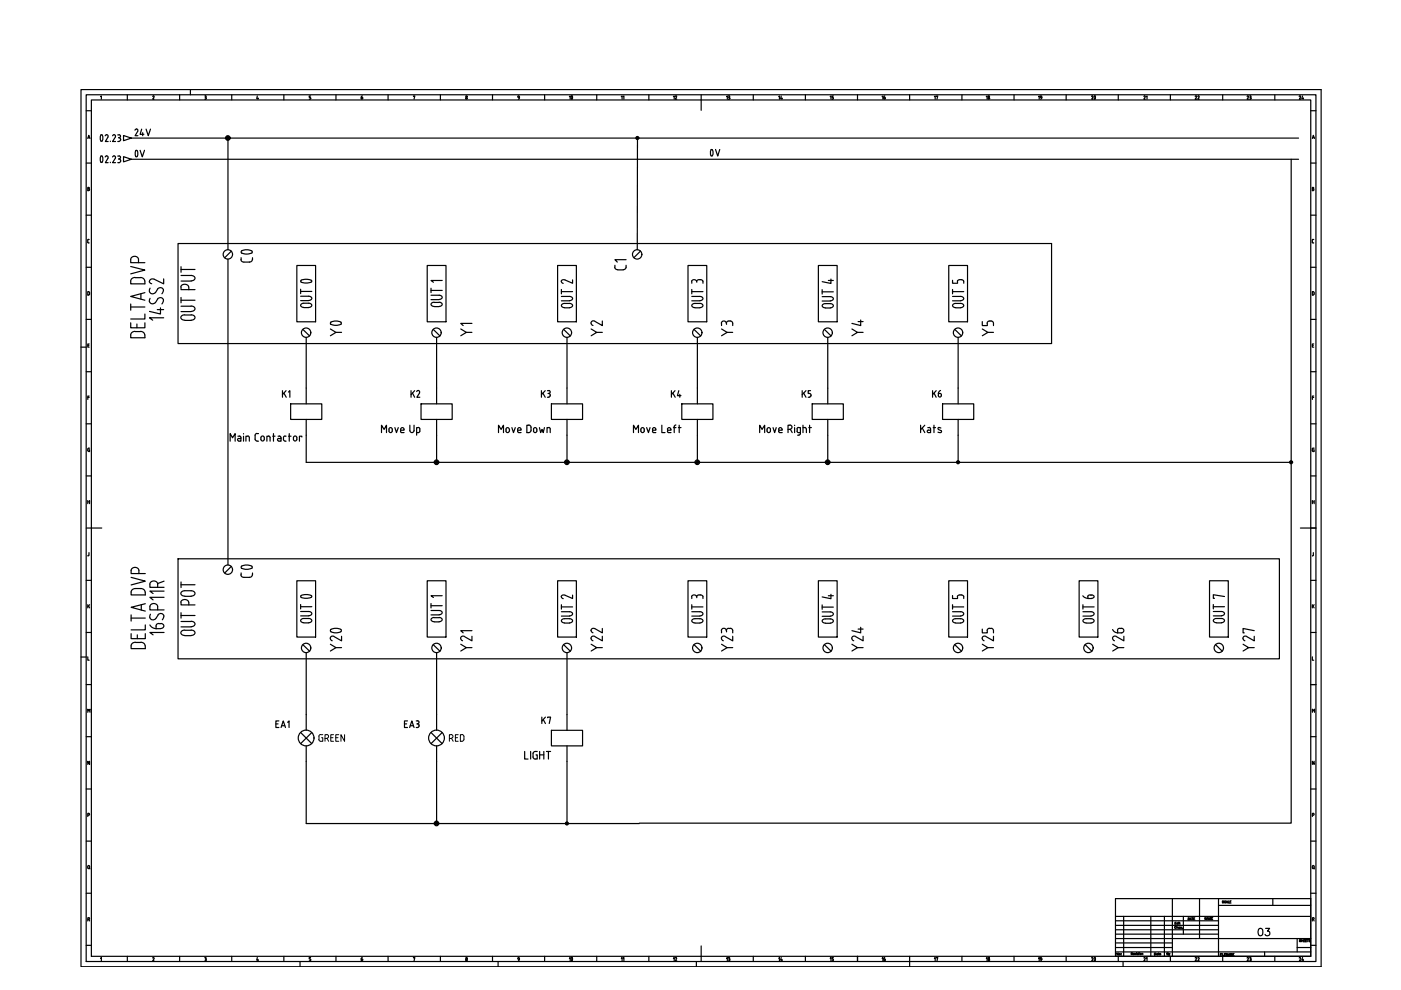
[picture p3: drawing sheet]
<svg xmlns="http://www.w3.org/2000/svg" width="297mm" height="210mm" viewBox="0 0 297 210" stroke-linecap="round" stroke-linejoin="round" font-family="sans-serif">
<defs><g id="words">
<g font-size="7.5">
<text x="55.4" y="58.6" transform="rotate(-90 55.4 58.6)">C0</text>
<text x="74.4" y="73.4" transform="rotate(-90 74.4 73.4)">Y0</text>
<text x="55.4" y="125.2" transform="rotate(-90 55.4 125.2)">C0</text>
<text x="74.4" y="139.3" transform="rotate(-90 74.4 139.3)">Y20</text>
</g>
<g font-size="5.7">
<text x="25.8" y="34.9">0V</text>
<text x="147.8" y="34.9">0V</text>
<text x="96.7" y="72.3">Y1</text>
<text x="156.6" y="72.3" transform="rotate(-90 156.6 72.3)">Y3</text>
<text x="184.1" y="72.3" transform="rotate(-90 184.1 72.3)">Y4</text>
<text x="212" y="72.3" transform="rotate(-90 212 72.3)">Y5</text>
<text x="101.2" y="139.3" transform="rotate(-90 101.2 139.3)">Y21</text>
<text x="156.6" y="139.3" transform="rotate(-90 156.6 139.3)">Y23</text>
<text x="184.1" y="139.3" transform="rotate(-90 184.1 139.3)">Y24</text>
<text x="212" y="139.3" transform="rotate(-90 212 139.3)">Y25</text>
<text x="239.5" y="139.3" transform="rotate(-90 239.5 139.3)">Y26</text>
</g>
<g font-size="5.3">
<text x="129.5" y="58.6">C1</text>
<text x="128.8" y="72.3" transform="rotate(-90 128.8 72.3)">Y2</text>
<text x="128.8" y="139.3" transform="rotate(-90 128.8 139.3)">Y22</text>
<text x="267.1" y="139.3" transform="rotate(-90 267.1 139.3)">Y27</text>
</g>
<text font-size="4.9" x="266" y="199.7">03</text>
<g font-size="4.4">
<text x="119.2" y="22.6">10</text>
<text x="230" y="22.6">20</text>
<text x="27.9" y="30">24V</text>
<text x="58.9" y="85.4">K1</text>
<text x="86.4" y="85.4">K2</text>
<text x="113.9" y="85.4">K3</text>
<text x="141.5" y="85.4">K4</text>
<text x="169.3" y="85.4">K5</text>
<text x="196.8" y="85.4">K6</text>
<text x="57.5" y="155.6">EA1</text>
<text x="85" y="155.6">EA3</text>
<text x="113.9" y="154.5">K7</text>
<text x="94.2" y="158.4">RED</text>
<text x="119.2" y="205.3">10</text>
<text x="230" y="205.3">20</text>
</g>
<g font-size="3.5">
<text x="75.8" y="22.2">6</text>
<text x="108.7" y="22.2">9</text>
<text x="141.8" y="22.2">12</text>
<text x="153.1" y="22.2">13</text>
<text x="164.4" y="22.2">14</text>
<text x="175" y="22.2">15</text>
<text x="186.3" y="22.2">16</text>
<text x="197.2" y="22.2">17</text>
<text x="211" y="22.2" transform="rotate(-90 211 22.2)">18</text>
<text x="222.2" y="22.2" transform="rotate(-90 222.2 22.2)">19</text>
<text x="241.7" y="22.2">21</text>
<text x="252.6" y="22.2">22</text>
<text x="266.3" y="22.2" transform="rotate(-90 266.3 22.2)">23</text>
<text x="274.5" y="22.2">24</text>
<text x="17.6" y="30.7">A</text>
<text x="277.3" y="30.7">A</text>
<text x="17.6" y="152.4">M</text>
<text x="17.6" y="185.6">Q</text>
<text x="246.6" y="203.9">By</text>
<text x="75.8" y="205">6</text>
<text x="108.7" y="205">9</text>
<text x="141.8" y="205">12</text>
<text x="153.1" y="205">13</text>
<text x="164.4" y="205">14</text>
<text x="175" y="205">15</text>
<text x="186.3" y="205">16</text>
<text x="197.2" y="205">17</text>
<text x="211" y="205" transform="rotate(-90 211 205)">18</text>
<text x="222.2" y="205" transform="rotate(-90 222.2 205)">19</text>
<text x="241.7" y="205">21</text>
<text x="252.6" y="205">22</text>
<text x="266.3" y="205" transform="rotate(-90 266.3 205)">23</text>
<text x="274.5" y="205">24</text>
</g>
<g font-size="3.1">
<text x="133.3" y="22.2" transform="rotate(-90 133.3 22.2)">11</text>
<text x="133.3" y="205" transform="rotate(-90 133.3 205)">11</text>
</g>
</g></defs>
<!-- layer: 035 -->
<g fill="none" stroke="#000" stroke-width=".25">
<path d="M17.2 19h262.9v186h-262.9zM40.4 19v1.1M18.3 23.5h1.1M18.3 34.6h1.1M18.6 39.7l.4 .2-.2 .1 .2 .2-.2 .2h-.2zM19.4 21.2h258.5v181.6h-258.5zM21.3 20.5l.2-.2v.7M27 20.1v1.1M32.5 20.3l.1 .2M32.5 20.3l-.1 .2M32.7 20.6l-.3 .4h.3M38.1 20.1v1.1"/>
<path d="M43.4 20.3h.2M43.5 20.6h.1M43.6 20.3l.1 .2-.1 .1M43.6 20.6l.1 .2M43.7 20.8v.2h-.3M49.1 20.1v1.1M54.6 20.3l-.2 .6h.4M54.7 20.7v.3M60.2 20.1v1.1M65.9 20.9l-.3 .1M65.9 20.3h-.3v.3l.3 .2M65.9 20.8v.1"/>
<path d="M71.2 20.1v1.1M82.3 20.1v1.1M87.7 20.4l.3-.1-.2 .7M93.4 20.1v1.1M98.7 20.8l.2 .2 .2-.2M98.7 20.8l.2-.2 .1 .2M104.4 20.1v1.1M115.5 20.1v1.1M126.5 20.1v1.1M137.6 20.1v1.1M148.7 20.1v1.1M159.7 20.1v1.1"/>
<path d="M170.8 20.1v1.1M181.8 20.1v1.1M192.9 20.1v1.1M203.9 20.1v1.1M215 20.1v1.1M226 20.1v1.1M237.1 20.1v1.1M248.1 20.1v1.1M259.2 20.1v1.1M270.3 20.1v1.1M277.9 23.5h1.1M277.9 34.6h1.1"/>
<path d="M278.4 39.7l.1 .2-.1 .1 .2 .2-.2 .2M278.4 39.7h-.2v.7h.2M18.3 45.6h1.1M18.3 56.7h1.1M18.6 51.3l.3 .2M18.6 40h.2M18.6 51v.3M18.8 50.7l-.2 .2M18.8 50.8h.1M277.9 45.6h1.1M277.9 56.7h1.1M278.2 51.3l.2 .2"/>
<path d="M278.2 40h.2M278.4 50.7l-.2 .2v.4M278.4 51.5h.1M278.4 50.8h.1M17.2 73.6h1.1M18.3 67.7h1.1M18.3 78.8h1.1M18.6 61.8h.2a.42 .42 0 0 1 .1 .7l-.3 .1zM18.6 73.2h.3M18.9 72.9h-.3v.7h.3M277.9 67.7h1.1M277.9 78.8h1.1"/>
<path d="M278.2 73.2h.3M278.4 61.8a.42 .42 0 0 1 .2 .7l-.2 .1M278.4 61.8h-.2v.8h.2M278.5 72.9h-.3v.7h.3M18.3 89.9h1.1M18.6 95.2l.1 .4 .3 .1v-.3h-.1M18.6 84.3h.3M18.9 84h-.3v.7M19 95l-.4 .2M277.9 89.9h1.1M278.2 95.2v.3l.2 .2M278.2 84.3h.3"/>
<path d="M278.4 95l-.2 .2M278.4 95h.2M278.5 95.4h.1v.3h-.2M278.5 84h-.3v.7M18.3 112h1.1M18.3 100.9h1.1M18.6 117.8h.1M18.6 106.4h.4M18.6 106.1v.7M18.8 117.7l-.1 .1M18.9 117.2v.5M19 106.1v.7"/>
<path d="M277.9 112h1.1M277.9 100.9h1.1M278.2 106.1v.7M278.2 106.4h.4M278.5 117.2v.5M278.5 117.7l-.3 .1M278.6 106.1v.7M17.2 139.3h1.1M18.3 123h1.1M18.3 134.1h1.1M18.6 139.3v.7h.3M18.6 128.2v.7"/>
<path d="M18.8 128.5l.2 .4M19 128.2l-.4 .4M277.9 123h1.1M277.9 134.1h1.1M278.2 139.3v.7h.3M278.2 128.2v.7M278.4 128.5l.2 .4M278.6 128.2l-.4 .4M18.3 145.1h1.1M18.3 156.2h1.1M277.9 145.1h1.1M277.9 156.2h1.1"/>
<path d="M278.2 151v-.6l.3 .3 .2-.3v.6M18.3 167.3h1.1M18.3 178.3h1.1M18.6 172.8h.3v-.3h-.3v.6M19 161.4v.7l-.4-.7v.7M277.9 167.3h1.1M277.9 178.3h1.1M278.2 172.8h.4v-.3h-.4v.6M278.6 161.4v.7l-.4-.7v.7M18.3 189.4h1.1M18.8 194.5l.1 .4-.3 .1M18.8 194.6h-.2v.7"/>
<path d="M18.9 195l.1 .3M236.5 199h12.1M236.5 199.9h12.1M236.5 198.1h21.8M236.5 197.1h21.8M236.5 196.2h21.8M236.5 195.2h21.8M238.2 194.3v8.5M244 194.3v8.5M246.9 194.3v8.5M250.9 194.3v3.8M254.3 190.5v8.5"/>
<path d="M258.3 192h19.6M269.9 190.5v1.5M277.9 189.4h1.1M278.2 184v-.3l.2-.2 .2 .2v.3M278.2 184l.2 .2 .2-.2M278.4 194.5l.2 .4-.4 .1M278.5 194.6h-.3v.7M278.5 184.1l.2 .1M278.5 195l.1 .3M18.3 200.4h1.1M21.3 203.2l.2-.2v.7M27 202.8v1.1"/>
<path d="M32.5 203l.1 .2M32.5 203l-.1 .1M32.7 203.3l-.3 .4h.3M38.1 202.8v1.1M43.4 203l.3 .1-.1 .2M43.4 203.7h.2M43.5 203.3h.1M43.6 203.3l.1 .3M43.7 203.5l-.1 .2M49.1 202.8v1.1M54.6 203l-.2 .6h.4M54.7 203.4v.3"/>
<path d="M60.2 202.8v1.1M63.6 203.9v1.1M65.6 203.7h.1M65.9 203.5l-.2 .2M65.9 203h-.3v.3l.3 .2M65.9 203.5v.1M71.2 202.8v1.1M82.3 202.8v1.1M87.7 203.1l.3-.1-.2 .7M93.4 202.8v1.1M98.7 203.6l.2-.3 .2 .3M98.7 203.5l.2 .2 .1-.2"/>
<path d="M104.4 202.8v1.1M105.6 203.9v1.1M115.5 202.8v1.1M126.5 202.8v1.1M137.6 202.8v1.1M147.6 203.9v1.1M148.7 202.8v1.1M159.7 202.8v1.1M170.8 202.8v1.1M181.8 202.8v1.1M192.9 202.8v2.2M203.9 202.8v1.1"/>
<path d="M215 202.8v1.1M226 202.8v1.1M236.5 200.9h12.1M236.5 201.8h41.4M237.1 202.8v1.1M238.1 203.9v1.1M259.2 202.8v1.1M268.1 201.8v1M270.3 202.8v1.1M275 200.9h2.9M277.9 200.4h1.1"/>
<circle cx="98.9" cy="20.5" r=".15"/>
<circle cx="98.9" cy="203.2" r=".15"/>
</g>
<!-- layer: 07 -->
<path d="M18.3 20.1h260.7v183.8h-260.7zM148.7 21.2v2.2M19.4 112h2.2M275.7 112h2.2M236.5 190.5h41.4v12.3h-41.4zM236.5 194.3h41.4M248.6 199h29.3M248.6 190.5v12.3M258.3 190.5v12.3M275 199v2.8M148.7 200.6v2.2" fill="none" stroke="#000" stroke-width=".25"/>
<!-- layer: 025 -->
<g fill="none" stroke="#000" stroke-width=".25">
<path d="M249.1 195.7h.2M249.3 196.5a.18 .18 0 0 0-.2 0 .18 .18 0 0 0 0 .2 .18 .18 0 0 0 .2 .1M249.4 195.5h-.3v.4h.3M249.5 196.6h.2v.2M249.5 196.4v.4M249.8 195.7h-.3v.2h.3M249.8 195.5v.4M249.9 196.7h.2l-.1-.2-.1 .3h.2M249.9 195.6h.1M249.9 195.7v.2M250 195.7h.2M250.1 195.5l.1 .4"/>
<path d="M250.5 196.6h-.2v.2h.2M250.7 196.8h.1M251.9 194.6a.22 .22 0 0 1 .3 .2 .22 .22 0 0 1-.3 .2zM252.3 195l.1-.4 .2 .4M252.3 194.9h.2M252.6 194.6h.3M252.8 194.6v.4M253.1 194.8h.1M253.3 194.6h-.2v.4h.2M255.8 194.5v.5l-.3-.5v.5M255.9 195l.2-.5 .1 .5M255.9 194.8h.2"/>
<path d="M256.3 195v-.5l.2 .5 .2-.5v.5M256.8 194.8h.2M257.1 194.5h-.3v.5h.3M259.4 191.1l-.2-.1v.2l.2 .2h-.2M259.9 191.1l-.1-.1-.2 .1 .1 .4 .2-.2M260 191.5l.1-.5 .2 .5M260 191.3h.3M260.4 191v.5h.2M260.8 191.2h.1M261 191h-.2v.5h.2M275.8 199.3h-.3l.3 .2-.1 .2-.2-.1M276 199.2v.5"/>
<path d="M276 199.4h.3M276.3 199.2v.5M276.4 199.4h.1M276.7 199.2h-.3v.5h.3M276.8 199.4h.2M277.1 199.2h-.3v.5h.3M277.1 199.2h.3M277.3 199.2v.5M277.8 199.3l-.2-.1-.1 .2 .3 .2h-.3M237.1 202v.5l-.3-.5v.5M237.7 202.2h.1M237.7 202.5h.1"/>
<path d="M239.8 202.2h.3v-.2h-.3v.4M240 202.2l.1 .2M240.3 202.3h.2l-.1-.2-.1 .3h.2M258.7 202.4h.2M259 202.2h-.3v.4M259.1 202.2v.4M259.2 202.2v.4h.3M259.6 202.4h.2M259.9 202.2h-.3v.4h.3M260.3 202.2v.4l-.3-.4v.4M260.4 202.6l.2-.4 .2 .4M260.5 202.5h.2"/>
<path d="M260.8 202.6v-.4l.2 .4 .2-.4v.4M261.4 202.4h.1M261.6 202.2h-.2v.4h.2"/>
<circle cx="237.4" cy="202.3" r=".13"/>
</g>
<g fill="none" stroke="#000" stroke-width=".25">
<path d="M27.8 29.3h247.5M27.8 33.8h247.5M48.3 29.3v23.6M273.8 33.8v140.7h-138.3M64.9 71.5v10.8M92.6 71.5v10.8M120.2 71.5v10.8M147.9 71.5v10.8M175.5 71.5v10.8M203.1 71.5v10.8M64.9 92.3v5.7h138.2v-5.7M92.6 92.3v5.7"/>
<path d="M120.2 92.3v5.7M147.9 92.3v5.7M175.5 92.3v5.7M203.1 98h70.7M64.9 138.4v13.1M92.6 138.4v13.1M120.2 138.4v13.1M64.9 161.4v13.2h70.6M92.6 161.4v13.2M120.2 161.4v13.2"/>
</g>
<!-- layer: SYMS -->
<g fill="none" stroke="#000" stroke-width=".25">
<path d="M62.9 56.3h4v11.9h-4zM90.6 56.3h4v11.9h-4zM118.2 56.3h4v11.9h-4zM145.9 56.3h3.9v11.9h-3.9zM173.5 56.3h4v11.9h-4zM201.2 56.3h3.9v11.9h-3.9zM223 51.6h-185.3v21.2h185.3M64.2 69.8l1.4 1.4M91.8 69.8l1.5 1.4M119.5 69.8l1.4 1.4M147.1 69.8l1.5 1.4M174.8 69.8l1.4 1.4"/>
<path d="M202.4 69.8l1.5 1.4M37.7 118.5h233.6v21.2h-233.6zM62.9 123.1h4v12h-4zM64.2 136.7l1.4 1.4M90.6 123.1h4v12h-4zM91.8 136.7l1.5 1.4M118.2 123.1h4v12h-4zM119.5 136.7l1.4 1.4M145.9 123.1h3.9v12h-3.9zM147.1 136.7l1.5 1.4M173.5 123.1h4v12h-4zM174.8 136.7l1.4 1.4"/>
<path d="M201.2 123.1h3.9v12h-3.9zM202.4 136.7l1.5 1.4M228.8 123.1h4v12h-4zM230.1 136.7l1.4 1.4M256.4 123.1h4v12h-4zM257.7 136.7l1.5 1.4"/>
<circle cx="135.1" cy="53.9" r=".99"/>
<circle cx="64.9" cy="70.5" r=".99"/>
<circle cx="92.5" cy="70.5" r=".99"/>
<circle cx="120.2" cy="70.5" r=".99"/>
<circle cx="147.8" cy="70.5" r=".99"/>
<circle cx="175.5" cy="70.5" r=".99"/>
<circle cx="203.1" cy="70.5" r=".99"/>
<circle cx="64.9" cy="137.4" r=".99"/>
<circle cx="92.5" cy="137.4" r=".99"/>
<circle cx="120.2" cy="137.4" r=".99"/>
<circle cx="147.8" cy="137.4" r=".99"/>
<circle cx="175.5" cy="137.4" r=".99"/>
<circle cx="203.1" cy="137.4" r=".99"/>
<circle cx="230.8" cy="137.4" r=".99"/>
<circle cx="258.4" cy="137.4" r=".99"/>
</g>
<!-- layer: TAGS -->
<g fill="none" stroke="#000" stroke-width=".25">
<path d="M38.4 56.5v1.2M38.4 59.6h2.1M38.4 58.4h2.1M38.4 57.1h2.9M40.5 58.4a.61 .61 0 0 1 .8 .6 .61 .61 0 0 1-.8 .5M63.9 59.8l1.2 .2 .9-.2M66 59.4l-1.3-.2a.78 .78 0 0 0-1 .4l.2 .2M66 59.4l.1 .2-.1 .2M93.8 59.5h-2.4l.5 .3M119 59.7l.4 .4M119.8 59.3h-.5l-.3 .4M121.4 59.3v.8l-1.6-.7"/>
<path d="M146.7 59.7v.4M147.7 59.7v.1M148.2 59.3h-.3l-.2 .4a.57 .57 0 0 0-.5-.4 .57 .57 0 0 0-.6 .4M148.2 59.3a.63 .63 0 0 1 .8 .4M149 59.7v.4M175.6 59.5h1.1M176.2 59.2v.9l-1.9-.4M202 59.4v.7h1v-.4M203.5 59.3h-.3l-.2 .4M203.5 59.3a.63 .63 0 0 1 .8 .4M204.3 59.7v.4M38.3 60.8a.88 .88 0 0 1 .9-.5 .88 .88 0 0 1 .8 .5"/>
<path d="M38.4 60.9v.5h2.9M38.4 63.1v1.1M38.4 66.1h2.1M38.4 64.9h2.1M38.4 63.7h2.9M39.2 66.7a.61 .61 0 0 0-.9 .6 .61 .61 0 0 0 .9 .6M39.2 67.9h1.3M39.2 66.8h1.3M40 60.9v.5M40.5 66.7a.61 .61 0 0 1 .8 .6 .61 .61 0 0 1-.8 .6M40.5 64.9a.61 .61 0 0 1 .8 .6 .61 .61 0 0 1-.8 .5M63.7 62.8l2.1 .1 .3 .4-.1 .2-.5 .2"/>
<path d="M63.7 61.3v1M63.7 63.7h1.8M63.7 61.8h2.4M63.8 64.5a2.26 2.26 0 0 1 2.2 0v.5a1.92 1.92 0 0 1-2.2 0zM91.4 61.1v.9M91.4 63.5h1.7M91.4 62.6h1.7M91.4 61.6h2.4M92 64.1l-.5 .2-.1 .2 .1 .2 .5 .3M92.1 65h1M92.1 64.1h1M93.1 64.1l.6 .2 .1 .2-.1 .2-.6 .3"/>
<path d="M93.1 62.6l.6 .2 .1 .2-.1 .3-.6 .2M119 62.9h2.1l.3 .4-.3 .4-2.1 .1M119 61.4v.9M119 61.8h2.4M119.7 65.2l-.6-.2v-.4a2.26 2.26 0 0 1 2.2 0v.4l-.6 .2M119.7 65.3h1.1M146.7 61.4v.9M146.7 63.8h1.7M146.7 62.9h1.7M146.7 61.8h2.3M147.3 65.3h1.1M148.4 64.3l.6 .3v.2v.2l-.6 .2"/>
<path d="M148.4 62.9l.6 .2v.2v.2l-.6 .2M148.4 64.3h-1.1l-.5 .3v.4l.5 .2M174.3 62.9l2.1 .1 .3 .3-.1 .3-.6 .2M174.3 61.4v.9M174.3 61.9h2.4M174.3 63.8h1.8M175 65.3l-.6-.3v-.4a2.26 2.26 0 0 1 2.2 0v.4l-.6 .3M175 65.3h1.1M202 62.9h2l.3 .4-.3 .4-2 .1M202 61.4v.9M202 61.8h2.3M202.6 65.2l-.6-.2v-.4a2.26 2.26 0 0 1 2.2 0v.4l-.5 .2"/>
<path d="M202.6 65.3h1.1M38.3 127.7a.88 .88 0 0 1 .9-.6 .88 .88 0 0 1 .8 .6M38.4 127.7v.6h2.9M38.4 132.9h2.1M38.4 131.8h2.1M38.4 130.5h2.9M38.4 123.4v1.2M38.4 129.9v1.1M38.4 124h2.9M39.2 133.6a.61 .61 0 0 0-.9 .6 .61 .61 0 0 0 .9 .5M39.2 134.8h1.3M39.2 133.6h1.3"/>
<path d="M40 127.7v.6M40.5 133.6a.61 .61 0 0 1 .8 .6 .61 .61 0 0 1-.8 .5M40.5 131.7a.61 .61 0 0 1 .8 .6 .61 .61 0 0 1-.8 .6M40.5 125.3a.61 .61 0 0 1 .8 .5 .61 .61 0 0 1-.8 .6M40.5 125.3h-1.3a.61 .61 0 0 0-.9 .5 .61 .61 0 0 0 .9 .6h1.3M63.7 129.7h2.1l.3 .4-.1 .2-.5 .2M63.7 130.6h1.8M63.7 128.6h2.4M63.7 128.2v.9M63.9 126.7l1.2 .2 .9-.2M64.4 132l-.6-.2v-.4a2.26 2.26 0 0 1 2.2 0v.4l-.5 .2M64.4 132.1h1.1"/>
<path d="M66 126.2l-1.3-.1a.78 .78 0 0 0-1 .4l.2 .1M66 126.3l.1 .2-.1 .1M91.4 130.4h1.7M91.4 129.4h1.7M91.4 128.4h2.4M91.4 128v.9M92 130.9l-.5 .2-.1 .3 .1 .2 .5 .2M92.1 131.9h1M92.1 131h1M93.1 130.9l.6 .2 .1 .3-.1 .2-.6 .2M93.1 129.4l.6 .3 .1 .2-.1 .2-.6 .2M93.8 126.3h-2.4l.5 .4"/>
<path d="M119 129.7l2.1 .1 .3 .3-.3 .4-2.1 .1M119 128.7h2.4M119 128.2v.9M119 126.5l.4 .4M119.1 131.4a2.26 2.26 0 0 1 2.2 0v.4a1.92 1.92 0 0 1-2.2 0zM119.8 126.2h-.5l-.3 .3M121.4 126.2v.7l-1.6-.7M146.7 130.6h1.7M146.7 129.7h1.7M146.7 128.7h2.3M146.7 126.5v.4M146.7 128.2v.9"/>
<path d="M147.7 126.5v.2M148.2 126.1l-.3 .1-.2 .3a.57 .57 0 0 0-.5-.4 .57 .57 0 0 0-.6 .4M148.2 126.1a.63 .63 0 0 1 .8 .4v.4M148.4 131.2l.6 .2v.2v.2l-.6 .3M148.4 129.7l.6 .2v.2v.3l-.6 .2M148.4 131.2h-1.4l-.3 .4 .3 .4 1.4 .1M174.3 129.7l2.1 .1 .3 .4-.1 .2-.6 .2M174.3 128.7h2.4M174.3 130.7h1.8M174.3 128.3v.9M175 132.1l-.6-.2v-.5a2.26 2.26 0 0 1 2.2 0v.5l-.6 .2M175 132.2h1.1"/>
<path d="M175.6 126.3h1.1M176.2 126v.9l-1.9-.3M202 129.7l2 .1 .3 .3-.3 .4-2 .1M202 126.3v.6h1v-.4M202 128.7h2.3M202 128.2v.9M202 131.4a2.26 2.26 0 0 1 2.2 0v.4a1.92 1.92 0 0 1-2.2 0zM203.5 126.1l-.3 .1-.2 .3M203.5 126.1a.63 .63 0 0 1 .8 .4v.4M229.6 126.3l.4 .4 .6 .2M229.6 129.7l2 .1 .4 .3-.4 .4-2 .1M229.6 128.7h2.4"/>
<path d="M229.6 128.2v.9M229.7 131.4a2.26 2.26 0 0 1 2.2 0v.4a1.92 1.92 0 0 1-2.2 0zM230.7 126.5v.4h.8M231.2 126.2h.3M231.2 126.1l-.4 .1-.2 .3M231.4 126.1l.3 .1 .3 .3-.3 .3-.3 .1M257.2 129.7h2.1l.3 .4-.1 .2-.5 .2M257.2 130.6h1.8M257.2 128.6h2.4M257.2 128.2v.9M257.9 132l-.6-.2v-.4a2.26 2.26 0 0 1 2.2 0v.4l-.5 .2M257.9 132.1h1.1"/>
<path d="M259.6 126.5l-2.4-.4v.8h.3"/>
</g>
<!-- layer: MISC -->
<g fill="none" stroke="#000" stroke-width=".25">
<path d="M27.7 56.5l3 .8-3 .8M28.6 58.8a.84 .84 0 0 0-.9 .8v.6h3v-.6M28.6 58.9h1.2M29.4 55.7v-.7a.84 .84 0 0 0-.9-.7 .84 .84 0 0 0-.8 .7v.7h3M29.8 58.8a.84 .84 0 0 1 .9 .8M31.7 59.6v.3l.5 .3M34.7 59.1v1.1l-2.2-1.1-.7 .2-.1 .4M27.7 68.4v1.1h3v-1.1M27.7 65.1h3M27.7 64.5v1.3M29 68.7v.8M29.9 62.3v1.1"/>
<path d="M30.7 71a.84 .84 0 0 0-.9-.7h-1.2a.78 .78 0 0 0-.9 .7v.6h3v-.6M30.7 66.6v1h-3M30.7 62l-3 .9 3 .8M31.7 63.9a.69 .69 0 0 0 .5 .5 .69 .69 0 0 0 .7-.3M31.7 61.8a.69 .69 0 0 0 .5 .5 .69 .69 0 0 0 .7-.3M31.8 63.3l-.1 .6M31.8 61.1l-.1 .7M33.3 65.6h1.4M33.4 63.4a.69 .69 0 0 1 .7-.3 .69 .69 0 0 1 .6 .5M33.4 61.3a.69 .69 0 0 1 .7-.3 .69 .69 0 0 1 .6 .5M33.4 63.4l-.4 .8M33.4 61.3l-.4 .7"/>
<path d="M34 65.3v1.3l-2.3-.6M34.7 63.7l-.4 .7M34.7 61.5l-.4 .8M34.7 67.4h-3l.7 .5M27.8 134.4v1h3v-1M27.8 125.5v.6h3v-.6M27.8 122.4l3 .8-3 .8M27.8 131h3M27.8 130.4v1.3M28.7 136.2a.84 .84 0 0 0-.9 .7v.6h3v-.6M28.7 136.2h1.2M29.1 134.6v.8"/>
<path d="M29.4 121.6v-.6a.84 .84 0 0 0-.8-.7 .84 .84 0 0 0-.8 .7v.6h3M29.9 136.2a.84 .84 0 0 1 .9 .7M29.9 124.8a.84 .84 0 0 1 .9 .7M29.9 124.8h-1.2a.84 .84 0 0 0-.9 .7M30 128.2v1.2M30.8 132.5v1h-3M30.8 128l-3 .8 3 .8M31.8 128.6v.7h3M31.8 123.9v.6h3M31.8 130.9a.69 .69 0 0 0 .5 .5 .69 .69 0 0 0 .7-.3l.5-.7a.66 .66 0 0 1 1-.2 .66 .66 0 0 1 .1 1l-.2 .2M31.8 128.6a.85 .85 0 0 1 .8-.6 .85 .85 0 0 1 .8 .6M31.8 123.8a.85 .85 0 0 1 .8-.6 .85 .85 0 0 1 .8 .6"/>
<path d="M31.8 132.5a1.5 1.5 0 0 0 1.3 .8M31.9 130.2l-.2 .7M33.4 123.9v.6M33.4 128.6v.7M33.7 132.2l-.5 .3-.1 .8h1M33.8 132.2h.3M34.1 132.2a.54 .54 0 0 1 .6 .5 .54 .54 0 0 1-.6 .6M34.8 134.1h-3l.7 .5M34.8 126.6h-3l.7 .6M34.8 125.3h-3l.7 .5M34.8 123.2l-1.4 .5"/>
</g>
<!-- layer: 0 -->
<g fill="none" stroke="#000" stroke-width=".25">
<path d="M135.2 29.3l-.1 23.6M48.3 54.9v64.9M223 51.6v21.2M61.6 85.6h6.6v3.3h-6.6zM64.9 82.3v3.3M64.9 88.9v3.4M89.3 85.6h6.6v3.3h-6.6zM92.6 82.3v3.3M92.6 88.9v3.4M116.9 85.6h6.6v3.3h-6.6zM120.2 82.3v3.3M120.2 88.9v3.4"/>
<path d="M144.6 85.6h6.6v3.3h-6.6zM147.9 82.3v3.3M147.9 88.9v3.4M172.2 85.6h6.6v3.3h-6.6zM175.5 82.3v3.3M175.5 88.9v3.4M199.8 85.6h6.6v3.3h-6.6zM203.1 82.3v3.3M203.1 88.9v3.4M63.7 155.3l2.4 2.4M64.9 151.5v3.3M64.9 158.1v3.3"/>
<path d="M66.1 155.3l-2.4 2.4M91.4 155.3l2.4 2.4M92.6 151.5v3.3M92.6 158.1v3.3M93.8 155.3l-2.4 2.4M116.9 154.8h6.6v3.3h-6.6zM120.2 151.5v3.3M120.2 158.1v3.3"/>
<circle cx="48.3" cy="29.3" r=".49"/>
<circle cx="48.3" cy="29.3" r=".32"/>
<circle cx="48.3" cy="29.3" r=".15"/>
<circle cx="135.1" cy="29.3" r=".32"/>
<circle cx="135.1" cy="29.3" r=".19"/>
<circle cx="135.1" cy="29.3" r=".11"/>
<circle cx="92.5" cy="98" r=".49"/>
<circle cx="92.5" cy="98" r=".32"/>
<circle cx="92.5" cy="98" r=".15"/>
<circle cx="120.2" cy="98" r=".49"/>
<circle cx="120.2" cy="98" r=".32"/>
<circle cx="120.2" cy="98" r=".15"/>
<circle cx="147.8" cy="98" r=".49"/>
<circle cx="147.8" cy="98" r=".32"/>
<circle cx="147.8" cy="98" r=".15"/>
<circle cx="175.5" cy="98" r=".49"/>
<circle cx="175.5" cy="98" r=".32"/>
<circle cx="175.5" cy="98" r=".15"/>
<circle cx="203.1" cy="98" r=".32"/>
<circle cx="203.1" cy="98" r=".19"/>
<circle cx="203.1" cy="98" r=".11"/>
<circle cx="273.7" cy="98" r=".32"/>
<circle cx="273.7" cy="98" r=".19"/>
<circle cx="273.7" cy="98" r=".11"/>
<circle cx="64.9" cy="156.5" r="1.67"/>
<circle cx="92.5" cy="156.5" r="1.67"/>
<circle cx="92.5" cy="174.6" r=".49"/>
<circle cx="92.5" cy="174.6" r=".32"/>
<circle cx="92.5" cy="174.6" r=".15"/>
<circle cx="120.2" cy="174.6" r=".32"/>
<circle cx="120.2" cy="174.6" r=".19"/>
<circle cx="120.2" cy="174.6" r=".11"/>
</g>
<!-- layer: DESC -->
<g fill="none" stroke="#000" stroke-width=".25">
<path d="M48.8 93.5v-1.6l.5 .9 .6-.9v1.6M50.4 92.5h.4M50.6 92.9l-.2 .3 .2 .3M50.7 93h.4M50.8 92.4l.2 .2 .1 .9h-.4M51.6 91.9v.1M51.6 92.5v1M52.5 92.4l.3 .2 .1 .9M52.6 92.5h-.5v1M54.1 92.3v.8M54.1 93.1l.4 .4M54.5 93.5h.3"/>
<path d="M54.8 91.9h-.5l-.2 .4M55.3 93.1a.36 .36 0 0 0 .4 .4 .36 .36 0 0 0 .3-.4M55.3 93.2v-.4a.36 .36 0 0 1 .4-.4 .36 .36 0 0 1 .3 .4v.4M56.9 92.4l.3 .2 .1 .9M57 92.5h-.4v1M57.8 92.5h.5M58 91.9v1.6M59 92.5h.3M59.2 92.4l.3 .4M59.6 92.8v.7h-.5M59.6 93l-.7 .1v.3l.2 .1M60.4 92.4l-.3 .2v.6l.3 .3"/>
<path d="M60.4 92.5h.2M60.4 93.5h.2M61.2 92.5h.5M61.3 91.9v1.6M62.2 93.1a.36 .36 0 0 0 .4 .4 .36 .36 0 0 0 .3-.4M62.2 93.2v-.4a.36 .36 0 0 1 .4-.4 .36 .36 0 0 1 .3 .4v.4M64 92.7v-.2h-.5v1M80.9 91.7v-1.5l.5 .8 .5-.8v1.5M82.5 91a.36 .36 0 0 1 .3-.3 .36 .36 0 0 1 .4 .3M82.5 91v.4a.36 .36 0 0 0 .3 .3 .36 .36 0 0 0 .4-.3v-.4M83.7 90.7l.4 1 .3-1M84.9 91.4l.1 .3h.7"/>
<path d="M84.9 91a.36 .36 0 0 1 .4-.3 .36 .36 0 0 1 .4 .3M84.9 91v.5M85.7 91v.2h-.8M86.9 90.2v1.1a.44 .44 0 0 0 .4 .4 .44 .44 0 0 0 .5-.4v-1.1M88.3 91.7h.4M88.7 90.6l.3 .2v.6M88.7 90.7h-.4v1.6M89 91.4l-.3 .3M105.7 91.7v-1.5l.5 .8 .6-.8v1.5M107.3 91a.36 .36 0 0 1 .3-.3 .36 .36 0 0 1 .4 .3M107.3 91v.4a.36 .36 0 0 0 .3 .3 .36 .36 0 0 0 .4-.3M108 91v.4"/>
<path d="M108.5 90.7l.4 1 .3-1M109.8 91v.5M109.8 91a.36 .36 0 0 1 .3-.3 .36 .36 0 0 1 .4 .3M109.8 91.4l.1 .3h.6M110.5 91v.2h-.7M112.1 90.1l.3 .1 .2 .4M112.1 90.2h-.4v1.5h.7l.2-.5M112.6 90.6v.7M113.1 91a.36 .36 0 0 1 .4-.3 .36 .36 0 0 1 .3 .3M113.1 91v.4M113.8 91v.4a.36 .36 0 0 1-.3 .3 .36 .36 0 0 1-.4-.3M114.4 90.7l.2 1 .3-.7 .3 .7 .2-1"/>
<path d="M116 91.7v-1l.6 .1 .1 .9M134.3 91.7v-1.5l.5 .8 .6-.8v1.5M135.9 91v.4a.36 .36 0 0 0 .3 .3 .36 .36 0 0 0 .4-.3v-.4M135.9 91a.36 .36 0 0 1 .3-.3 .36 .36 0 0 1 .4 .3M137.1 90.7l.4 1 .3-1M138.3 91.4l.2 .3h.6M138.3 91a.36 .36 0 0 1 .4-.3 .36 .36 0 0 1 .4 .3M138.4 91v.5M139.1 91v.2h-.7M140.3 90.2v1.5h.7M141.5 91.4l.1 .3h.7M141.5 91a.36 .36 0 0 1 .4-.3 .36 .36 0 0 1 .3 .3"/>
<path d="M141.5 91v.5M142.3 91v.2h-.8M142.8 90.7h.5M143.3 90.1l-.4 .4v1.2M143.8 90.7h.6M144 90.2v1.5M161.1 91.7v-1.5l.5 .8 .5-.8v1.5M162.6 91v.4a.36 .36 0 0 0 .4 .3 .36 .36 0 0 0 .4-.3v-.4M162.6 91a.36 .36 0 0 1 .4-.3 .36 .36 0 0 1 .4 .3M163.9 90.7l.3 1 .4-1M165.1 91a.36 .36 0 0 1 .3-.3 .36 .36 0 0 1 .4 .3M165.1 91.4l.1 .3h.6"/>
<path d="M165.1 91v.5M165.8 91v.2h-.7M167.1 91h.4M167.5 90.1a.44 .44 0 0 1 .4 .5 .44 .44 0 0 1-.4 .4M167.5 90.2h-.4v1.5M167.6 91l.4 .7M168.5 90.2h.1M168.5 90.7v1M169 90.9l.1-.2h.6v1.2l-.3 .3M169 91.4l.1 .3h.6M169 91v.4M169.1 92.3h.3"/>
<path d="M170.3 90.7h.5l.1 .2M170.3 90.2v1.5M171 91v.7M171.5 90.7h.5M171.6 90.2v1.5M195.2 90.2v1.5M195.5 90.7l.6 1M196.1 90.2l-.9 .9M196.7 90.7h.3M196.9 91.2h.4M197 90.6l.3 .2v.9l-.7-.1v-.3l.3-.1M197.9 90.7h.5"/>
<path d="M198 90.2v1.5M198.9 91.6l.5 .1M199.1 90.7l.4 .1M199.1 90.6l-.2 .3 .7 .5-.2 .3M111.2 159.3v1.6h.8M112.5 159.3v1.6M113 159.8l.1 .9 .1 .2h.7v-.9h-.2M113.9 159.3l-.7 .1-.2 .4M114.4 159.3v1.6M115.3 159.3v1.6M115.9 159.3h.8M116.3 159.3v1.6"/>
<path d="M114.4 160h.9"/>
</g>
<!-- layer: XREF -->
<path d="M21.4 33.1a.77 .77 0 0 1 0 1.3M21.4 33.1l-.2 .6 .2 .7M21.7 28.6l.1 .7-.1 .6M22.3 28.8l.3-.2a.32 .32 0 0 1 .3 .4l-.6 1h.6M22.3 33.3l.3-.3a.32 .32 0 0 1 .3 .5l-.6 1h.6M23.4 29.9v.1M23.4 34.4v.1" fill="none" stroke="#000" stroke-width=".25"/>
<!-- layer: MISC -->
<g fill="none" stroke="#000" stroke-width=".21">
<path d="M67.6 156.2v.6M68 155.7l-.4 .4M68 155.8h.4M68.2 156.4h.2v.8l-.6-.1-.2-.3M68.9 156.6h.4M69.3 155.7a.4 .4 0 0 1 .4 .4 .4 .4 0 0 1-.4 .4M69.3 155.8h-.4v1.4M69.4 156.6l.3 .6M70.1 156.4h.5M70.7 155.8h-.6v1.4h.6M71.2 156.4h.5M71.8 155.8h-.6v1.4h.6"/>
<path d="M73.1 155.8v1.4l-.8-1.4v1.4"/>
</g>
<use href="#words"/>
</svg>
